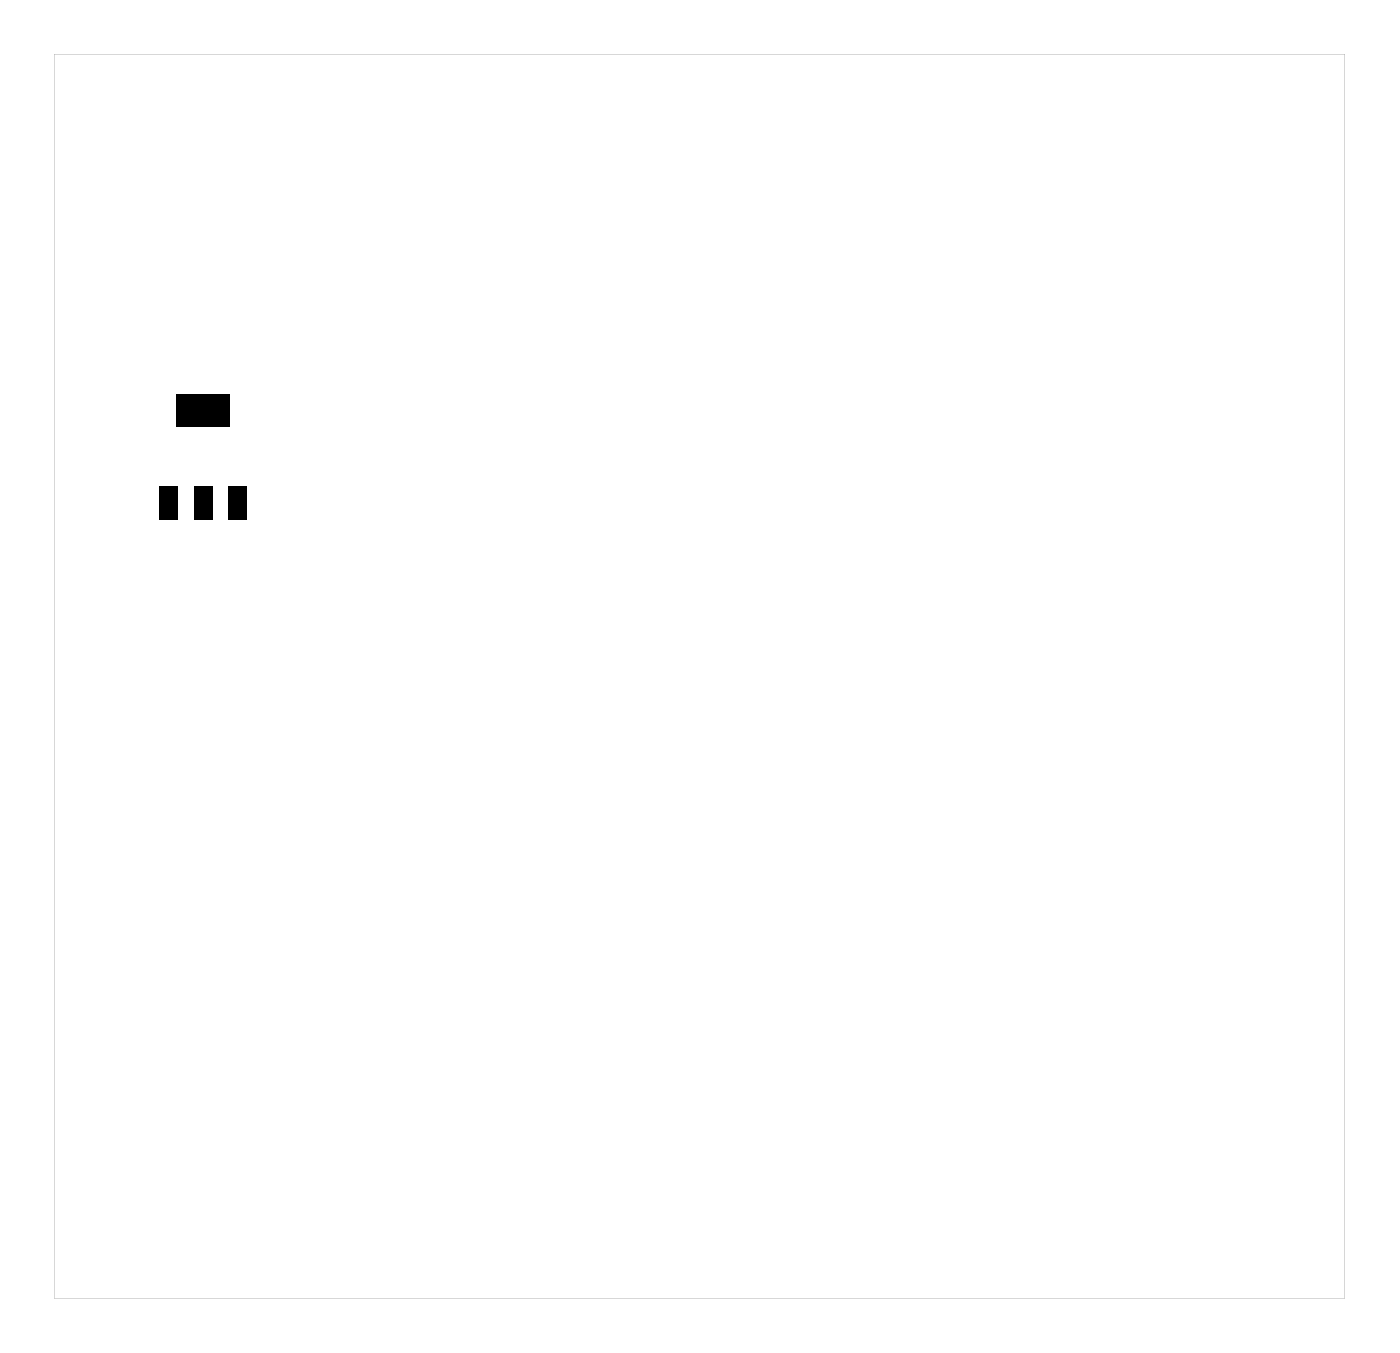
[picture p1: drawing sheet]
<svg xmlns="http://www.w3.org/2000/svg" width="94mm" height="91mm" viewBox="0 0 94 91" stroke-linecap="round" stroke-linejoin="round" font-family="sans-serif">
<g fill="#000">
<path d="M10.7 32.6h1.2v2.3h-1.2zM13 32.6h1.2v2.3h-1.2zM11.8 26.4h3.6v2.2h-3.6zM15.3 32.6h1.2v2.3h-1.2z"/>
<path d="M3.6 3.6h86.5v83.4h-86.5zM3.6 3.6v83.4h86.5v-83.4z"/>
</g>
</svg>
